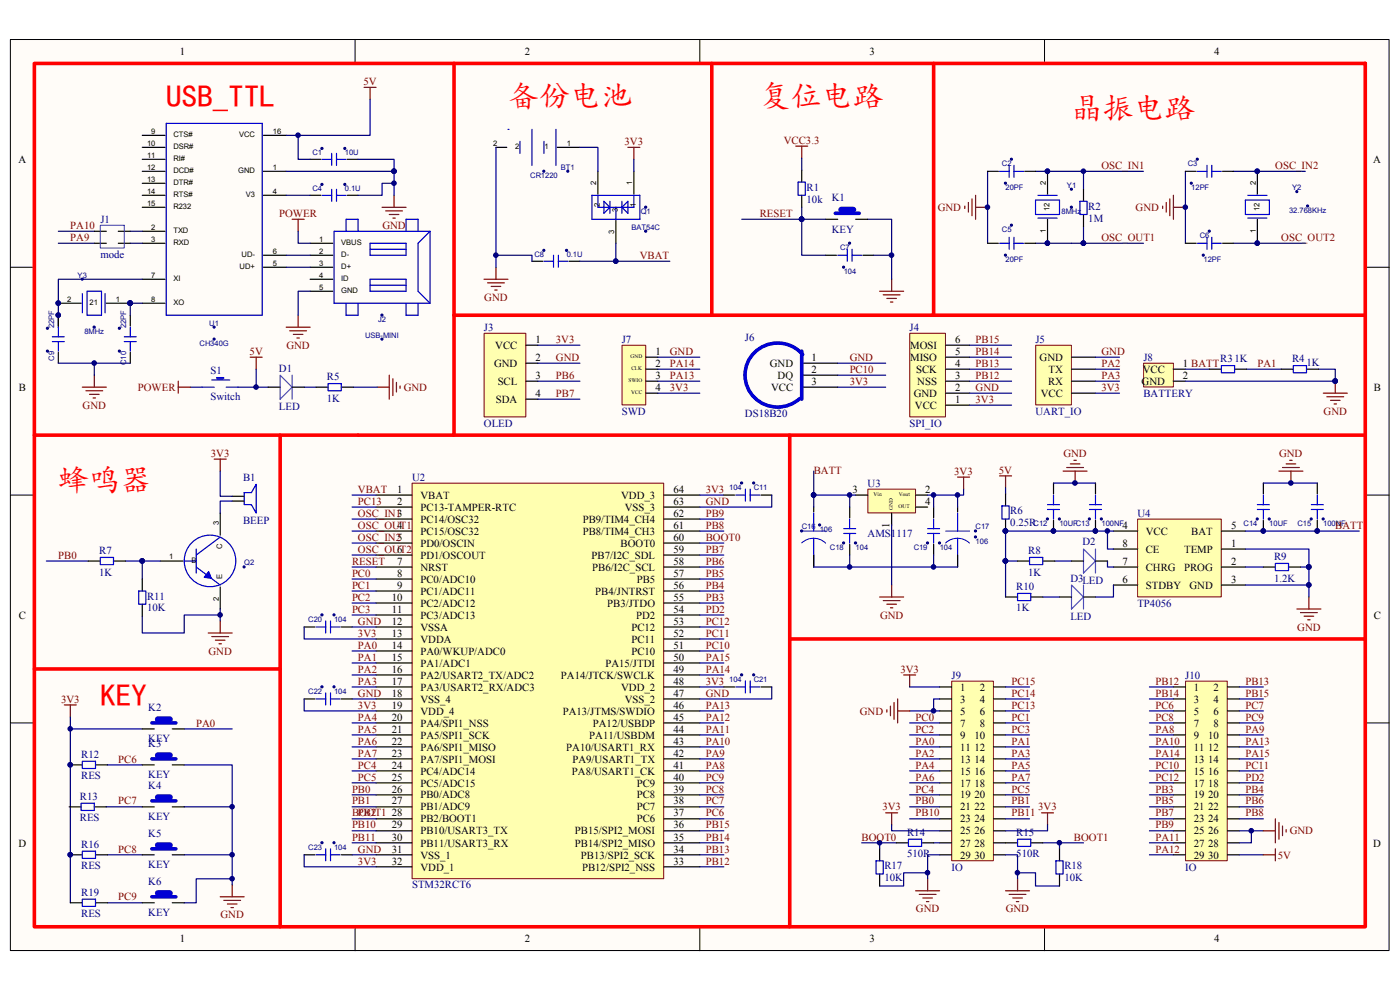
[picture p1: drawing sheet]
<svg xmlns="http://www.w3.org/2000/svg" width="297mm" height="210mm" viewBox="0 0 297 210" stroke-linecap="round" stroke-linejoin="round" font-family="sans-serif">
<defs><g id="words">
<g font-size="6.6" fill="#f00">
<text x="35.3" y="22.7">USB_TTL</text>
<text x="107.8" y="22.7">备份电池</text>
<text x="161.2" y="22.7">复位电路</text>
<text x="227.3" y="25.2">晶振电路</text>
<text x="12.4" y="104.1">蜂鸣器</text>
<text x="21.3" y="149.9">KEY</text>
</g>
<g font-size="2.3">
<text x="38.2" y="11.7">1</text>
<text x="111.3" y="11.7">2</text>
<text x="184.4" y="11.7">3</text>
<text x="257.6" y="11.7">4</text>
<text x="3.9" y="34.6">A</text>
<text x="291.3" y="34.6">A</text>
<text x="104.8" y="77.8">GND</text>
<text x="105.1" y="74">VCC</text>
<text x="113.6" y="76.5">2</text>
<text x="113.6" y="72.7">1</text>
<text x="139.1" y="75.3">1</text>
<text x="139.1" y="77.8">2</text>
<text x="163.3" y="77.8">GND</text>
<text x="172.1" y="76.5">1</text>
<text x="193.1" y="76.5">MISO</text>
<text x="193.1" y="74">MOSI</text>
<text x="202.6" y="77.8">4</text>
<text x="202.6" y="75.3">5</text>
<text x="202.6" y="72.7">6</text>
<text x="220.6" y="76.5">GND</text>
<text x="250.9" y="77.8">1 BATT</text>
<text x="4" y="82.9">B</text>
<text x="105.6" y="81.6">SCL</text>
<text x="113.6" y="80.3">3</text>
<text x="139.1" y="80.3">3</text>
<text x="139.1" y="82.9">4</text>
<text x="163.6" y="82.9">VCC</text>
<text x="165" y="80.3">DQ</text>
<text x="172.1" y="79.1">2</text>
<text x="172.1" y="81.6">3</text>
<text x="194.3" y="79.1">SCK</text>
<text x="194.6" y="81.6">NSS</text>
<text x="202.6" y="82.9">2</text>
<text x="202.6" y="80.3">3</text>
<text x="222.3" y="81.6">RX</text>
<text x="222.5" y="79.1">TX</text>
<text x="242.2" y="81.6">GND</text>
<text x="242.4" y="79.1">VCC</text>
<text x="250.9" y="80.3">2</text>
<text x="291.4" y="82.9">B</text>
<text x="105.2" y="85.4">SDA</text>
<text x="113.6" y="84.2">4</text>
<text x="193.8" y="84.2">GND</text>
<text x="194.1" y="86.7">VCC</text>
<text x="202.6" y="85.4">1</text>
<text x="220.8" y="84.2">VCC</text>
<text x="84.2" y="104.5">1</text>
<text x="84.2" y="107.1">2</text>
<text x="89.2" y="105.8">VBAT</text>
<text x="131.8" y="105.8">VDD_3</text>
<text x="142.9" y="107.1">63</text>
<text x="142.9" y="104.5">64</text>
<text x="180.9" y="104.5">3</text>
<text x="196.3" y="104.5">2</text>
<text x="196.3" y="107.1">4</text>
<text x="84.2" y="112.1">4</text>
<text x="89.2" y="108.3">PC13-TAMPER-RTC</text>
<text x="89.2" y="110.9">PC14/OSC32</text>
<text x="89.2" y="113.4">PC15/OSC32</text>
<text x="123.6" y="113.4">PB8/TIM4_CH3</text>
<text x="123.6" y="110.9">PB9/TIM4_CH4</text>
<text x="132.5" y="108.3">VSS_3</text>
<text x="142.9" y="112.1">61</text>
<text x="142.9" y="109.6">62</text>
<text x="188.7" y="112" transform="rotate(-90 188.7 112)">1</text>
<text x="238.1" y="112.1">4</text>
<text x="243.1" y="113.4">VCC</text>
<text x="252.7" y="113.4">BAT</text>
<text x="261.1" y="112.1">5</text>
<text x="84.2" y="117.2">6</text>
<text x="84.2" y="119.8">7</text>
<text x="89.2" y="116">PD0/OSCIN</text>
<text x="89.2" y="118.5">PD1/OSCOUT</text>
<text x="125.5" y="118.5">PB7/I2C_SDL</text>
<text x="131.7" y="116">BOOT0</text>
<text x="142.9" y="119.8">58</text>
<text x="142.9" y="117.2">59</text>
<text x="142.9" y="114.7">60</text>
<text x="238.1" y="119.8">7</text>
<text x="238.1" y="116">8</text>
<text x="243.1" y="117.2">CE</text>
<text x="251.2" y="117.2">TEMP</text>
<text x="261.1" y="116">1</text>
<text x="261.1" y="119.8">2</text>
<text x="84.2" y="122.3">8</text>
<text x="84.2" y="124.9">9</text>
<text x="89.2" y="121.1">NRST</text>
<text x="89.2" y="123.6">PC0/ADC10</text>
<text x="125.6" y="121.1">PB6/I2C_SCL</text>
<text x="135.1" y="123.6">PB5</text>
<text x="142.9" y="124.9">56</text>
<text x="142.9" y="122.3">57</text>
<text x="238.1" y="123.6">6</text>
<text x="243.1" y="124.9">STDBY</text>
<text x="243.1" y="121.1">CHRG</text>
<text x="251.2" y="121.1">PROG</text>
<text x="252.3" y="124.9">GND</text>
<text x="261.1" y="123.6">3</text>
<text x="4" y="131.2">C</text>
<text x="83.1" y="127.4">10</text>
<text x="83.1" y="130">11</text>
<text x="89.2" y="126.2">PC1/ADC11</text>
<text x="89.2" y="128.7">PC2/ADC12</text>
<text x="89.2" y="131.2">PC3/ADC13</text>
<text x="126.3" y="126.2">PB4/JNTRST</text>
<text x="128.8" y="128.7">PB3/JTDO</text>
<text x="135" y="131.2">PD2</text>
<text x="142.9" y="130">54</text>
<text x="142.9" y="127.4">55</text>
<text x="291.4" y="131.2">C</text>
<text x="83.1" y="132.5">12</text>
<text x="83.1" y="135">13</text>
<text x="83.1" y="137.6">14</text>
<text x="89.2" y="133.8">VSSA</text>
<text x="89.2" y="136.3">VDDA</text>
<text x="133.9" y="136.3">PC11</text>
<text x="133.9" y="133.8">PC12</text>
<text x="142.9" y="137.6">51</text>
<text x="142.9" y="135">52</text>
<text x="142.9" y="132.5">53</text>
<text x="83.1" y="140.1">15</text>
<text x="83.1" y="142.7">16</text>
<text x="89.2" y="138.9">PA0/WKUP/ADC0</text>
<text x="89.2" y="141.4">PA1/ADC1</text>
<text x="89.2" y="143.9">PA2/USART2_TX/ADC2</text>
<text x="119" y="143.9">PA14/JTCK/SWCLK</text>
<text x="128.4" y="141.4">PA15/JTDI</text>
<text x="133.9" y="138.9">PC10</text>
<text x="142.9" y="142.7">49</text>
<text x="142.9" y="140.1">50</text>
<text x="83.1" y="145.2">17</text>
<text x="83.1" y="147.7">18</text>
<text x="89.2" y="146.5">PA3/USART2_RX/ADC3</text>
<text x="89.2" y="149.1">VSS_4</text>
<text x="131.8" y="146.5">VDD_2</text>
<text x="132.5" y="149.1">VSS_2</text>
<text x="142.9" y="147.7">47</text>
<text x="142.9" y="145.2">48</text>
<text x="203.7" y="146.5">1</text>
<text x="203.7" y="149.1">3</text>
<text x="207.9" y="146.5">2</text>
<text x="207.9" y="149.1">4</text>
<text x="253.2" y="146.5">1</text>
<text x="253.2" y="149.1">3</text>
<text x="257.5" y="146.5">2</text>
<text x="257.5" y="149.1">4</text>
<text x="83.1" y="150.3">19</text>
<text x="83.1" y="152.9">20</text>
<text x="83.1" y="155.4">21</text>
<text x="89.2" y="151.6">VDD_4</text>
<text x="89.2" y="154.1">PA4/SPI1_NSS</text>
<text x="119.4" y="151.6">PA13/JTMS/SWDIO</text>
<text x="125.8" y="154.1">PA12/USBDP</text>
<text x="142.9" y="155.4">44</text>
<text x="142.9" y="152.9">45</text>
<text x="142.9" y="150.3">46</text>
<text x="203.7" y="151.6">5</text>
<text x="203.7" y="154.1">7</text>
<text x="207.9" y="151.6">6</text>
<text x="207.9" y="154.1">8</text>
<text x="253.2" y="151.6">5</text>
<text x="253.2" y="154.1">7</text>
<text x="257.5" y="151.6">6</text>
<text x="257.5" y="154.1">8</text>
<text x="83.1" y="157.9">22</text>
<text x="83.1" y="160.5">23</text>
<text x="89.2" y="156.7">PA5/SPI1_SCK</text>
<text x="89.2" y="159.2">PA6/SPI1_MISO</text>
<text x="89.2" y="161.8">PA7/SPI1_MOSI</text>
<text x="120.1" y="159.2">PA10/USART1_RX</text>
<text x="121.5" y="161.8">PA9/USART1_TX</text>
<text x="125" y="156.7">PA11/USBDM</text>
<text x="142.9" y="160.5">42</text>
<text x="142.9" y="157.9">43</text>
<text x="203.7" y="156.7">9</text>
<text x="203.7" y="159.2">11</text>
<text x="203.7" y="161.8">13</text>
<text x="206.7" y="156.7">10</text>
<text x="206.7" y="159.2">12</text>
<text x="206.7" y="161.8">14</text>
<text x="253.2" y="156.7">9</text>
<text x="253.2" y="159.2">11</text>
<text x="253.2" y="161.8">13</text>
<text x="256.3" y="156.7">10</text>
<text x="256.3" y="159.2">12</text>
<text x="256.3" y="161.8">14</text>
<text x="83.1" y="163">24</text>
<text x="83.1" y="165.6">25</text>
<text x="89.2" y="164.3">PC4/ADC14</text>
<text x="89.2" y="166.8">PC5/ADC15</text>
<text x="121.3" y="164.3">PA8/USART1_CK</text>
<text x="135.1" y="166.8">PC9</text>
<text x="142.9" y="165.6">40</text>
<text x="142.9" y="163">41</text>
<text x="203.7" y="164.3">15</text>
<text x="203.7" y="166.8">17</text>
<text x="206.7" y="164.3">16</text>
<text x="206.7" y="166.8">18</text>
<text x="253.2" y="164.3">15</text>
<text x="253.2" y="166.8">17</text>
<text x="256.3" y="164.3">16</text>
<text x="256.3" y="166.8">18</text>
<text x="83.1" y="168.1">26</text>
<text x="83.1" y="170.6">27</text>
<text x="83.1" y="173.2">28</text>
<text x="89.2" y="169.4">PB0/ADC8</text>
<text x="89.2" y="171.9">PB1/ADC9</text>
<text x="135.1" y="171.9">PC7</text>
<text x="135.1" y="169.4">PC8</text>
<text x="142.9" y="173.2">37</text>
<text x="142.9" y="170.6">38</text>
<text x="142.9" y="168.1">39</text>
<text x="203.7" y="169.4">19</text>
<text x="203.7" y="171.9">21</text>
<text x="206.7" y="169.4">20</text>
<text x="206.7" y="171.9">22</text>
<text x="253.2" y="169.4">19</text>
<text x="253.2" y="171.9">21</text>
<text x="256.3" y="169.4">20</text>
<text x="256.3" y="171.9">22</text>
<text x="3.9" y="179.6">D</text>
<text x="83.1" y="175.7">29</text>
<text x="83.1" y="178.3">30</text>
<text x="89.2" y="174.5">PB2/BOOT1</text>
<text x="89.2" y="177">PB10/USART3_TX</text>
<text x="89.2" y="179.6">PB11/USART3_RX</text>
<text x="122" y="179.6">PB14/SPI2_MISO</text>
<text x="122" y="177">PB15/SPI2_MOSI</text>
<text x="135.1" y="174.5">PC6</text>
<text x="142.9" y="178.3">35</text>
<text x="142.9" y="175.7">36</text>
<text x="203.7" y="174.5">23</text>
<text x="203.7" y="177">25</text>
<text x="203.7" y="179.6">27</text>
<text x="206.7" y="174.5">24</text>
<text x="206.7" y="177">26</text>
<text x="206.7" y="179.6">28</text>
<text x="253.2" y="174.5">23</text>
<text x="253.2" y="177">25</text>
<text x="253.2" y="179.6">27</text>
<text x="256.3" y="174.5">24</text>
<text x="256.3" y="177">26</text>
<text x="256.3" y="179.6">28</text>
<text x="291.3" y="179.6">D</text>
<text x="83.1" y="180.8">31</text>
<text x="83.1" y="183.4">32</text>
<text x="89.2" y="182.1">VSS_1</text>
<text x="89.2" y="184.7">VDD_1</text>
<text x="123.2" y="182.1">PB13/SPI2_SCK</text>
<text x="123.5" y="184.7">PB12/SPI2_NSS</text>
<text x="142.9" y="183.4">33</text>
<text x="142.9" y="180.8">34</text>
<text x="203.7" y="182.1">29</text>
<text x="206.7" y="182.1">30</text>
<text x="253.2" y="182.1">29</text>
<text x="256.3" y="182.1">30</text>
<text x="38.2" y="199.9">1</text>
<text x="111.3" y="199.9">2</text>
<text x="184.4" y="199.9">3</text>
<text x="257.6" y="199.9">4</text>
</g>
<g font-size="2.3" fill="#800000">
<text x="77.1" y="18">5V</text>
<text x="132.5" y="30.8">3V3</text>
<text x="166.3" y="30.5">VCC3.3</text>
<text x="233.7" y="35.9">OSC_IN1</text>
<text x="270.5" y="35.9">OSC_IN2</text>
<text x="59.2" y="46">POWER</text>
<text x="161.2" y="46">RESET</text>
<text x="198.9" y="44.7">GND</text>
<text x="240.9" y="44.7">GND</text>
<text x="14.9" y="48.6">PA10</text>
<text x="14.9" y="51.1">PA9</text>
<text x="81.1" y="48.6">GND</text>
<text x="233.7" y="51.1">OSC_OUT1</text>
<text x="271.8" y="51.1">OSC_OUT2</text>
<text x="135.7" y="54.9">VBAT</text>
<text x="102.7" y="63.8">GND</text>
<text x="53" y="75.3">5V</text>
<text x="60.7" y="74">GND</text>
<text x="117.9" y="72.7">3V3</text>
<text x="117.9" y="76.5">GND</text>
<text x="142.1" y="77.8">PA14</text>
<text x="142.1" y="75.3">GND</text>
<text x="180.3" y="76.5">GND</text>
<text x="207" y="77.8">PB13</text>
<text x="207" y="75.3">PB14</text>
<text x="207" y="72.7">PB15</text>
<text x="233.7" y="75.3">GND</text>
<text x="233.7" y="77.8">PA2</text>
<text x="266.7" y="77.8">PA1</text>
<text x="29.3" y="82.9">POWER</text>
<text x="85.6" y="82.9">GND</text>
<text x="117.9" y="80.3">PB6</text>
<text x="142.1" y="80.3">PA13</text>
<text x="142.1" y="82.9">3V3</text>
<text x="180.3" y="81.6">3V3</text>
<text x="180.3" y="79.1">PC10</text>
<text x="207" y="82.9">GND</text>
<text x="207" y="80.3">PB12</text>
<text x="233.7" y="82.9">3V3</text>
<text x="233.7" y="80.3">PA3</text>
<text x="17.5" y="86.7">GND</text>
<text x="117.9" y="84.2">PB7</text>
<text x="207" y="85.4">3V3</text>
<text x="280.8" y="88">GND</text>
<text x="44.7" y="96.9">3V3</text>
<text x="172.6" y="100.5">BATT</text>
<text x="202.4" y="100.7">3V3</text>
<text x="211.9" y="100.5">5V</text>
<text x="225.6" y="96.9">GND</text>
<text x="271.4" y="96.9">GND</text>
<text x="75.9" y="104.5">VBAT</text>
<text x="75.9" y="107.1">PC13</text>
<text x="149.7" y="107.1">GND</text>
<text x="149.7" y="104.5">3V3</text>
<text x="75.9" y="109.6">OSC_IN13</text>
<text x="75.9" y="112.1">OSC_OUT1</text>
<text x="149.7" y="112.1">PB8</text>
<text x="149.7" y="109.6">PB9</text>
<text x="283.2" y="112.1">BATT</text>
<text x="12.4" y="118.5">PB0</text>
<text x="74.7" y="119.8">RESET</text>
<text x="75.9" y="114.7">OSC_IN25</text>
<text x="75.9" y="117.2">OSC_OUT2</text>
<text x="149.7" y="114.7">BOOT0</text>
<text x="149.7" y="119.8">PB6</text>
<text x="149.7" y="117.2">PB7</text>
<text x="74.7" y="122.3">PC0</text>
<text x="74.7" y="124.9">PC1</text>
<text x="149.7" y="124.9">PB4</text>
<text x="149.7" y="122.3">PB5</text>
<text x="74.7" y="127.4">PC2</text>
<text x="74.7" y="130">PC3</text>
<text x="149.7" y="127.4">PB3</text>
<text x="149.7" y="130">PD2</text>
<text x="186.7" y="131.2">GND</text>
<text x="75.9" y="137.6">PA0</text>
<text x="75.9" y="135">3V3</text>
<text x="75.9" y="132.5">GND</text>
<text x="149.7" y="137.6">PC10</text>
<text x="149.7" y="135">PC11</text>
<text x="149.7" y="132.5">PC12</text>
<text x="275.2" y="133.8">GND</text>
<text x="44.2" y="138.9">GND</text>
<text x="75.9" y="140.1">PA1</text>
<text x="75.9" y="142.7">PA2</text>
<text x="149.7" y="142.7">PA14</text>
<text x="149.7" y="140.1">PA15</text>
<text x="191" y="142.7">3V3</text>
<text x="13" y="149.1">3V3</text>
<text x="75.9" y="145.2">PA3</text>
<text x="75.9" y="147.7">GND</text>
<text x="149.7" y="145.2">3V3</text>
<text x="149.7" y="147.7">GND</text>
<text x="214.6" y="147.7">PC14</text>
<text x="214.6" y="145.2">PC15</text>
<text x="245.1" y="145.2">PB12</text>
<text x="245.1" y="147.7">PB14</text>
<text x="264.2" y="145.2">PB13</text>
<text x="264.2" y="147.7">PB15</text>
<text x="41.6" y="154.1">PA0</text>
<text x="75.9" y="152.9">PA4</text>
<text x="75.9" y="155.4">PA5</text>
<text x="75.9" y="150.3">3V3</text>
<text x="149.7" y="155.4">PA11</text>
<text x="149.7" y="152.9">PA12</text>
<text x="149.7" y="150.3">PA13</text>
<text x="182.4" y="151.6">GND</text>
<text x="194.2" y="152.9">PC0</text>
<text x="194.2" y="155.4">PC2</text>
<text x="214.6" y="152.9">PC1</text>
<text x="214.6" y="155.4">PC3</text>
<text x="214.6" y="150.3">PC13</text>
<text x="245.1" y="150.3">PC6</text>
<text x="245.1" y="152.9">PC8</text>
<text x="245.1" y="155.4">PA8</text>
<text x="264.2" y="150.3">PC7</text>
<text x="264.2" y="152.9">PC9</text>
<text x="264.2" y="155.4">PA9</text>
<text x="25.1" y="161.8">PC6</text>
<text x="75.9" y="157.9">PA6</text>
<text x="75.9" y="160.5">PA7</text>
<text x="149.7" y="160.5">PA9</text>
<text x="149.7" y="157.9">PA10</text>
<text x="194.2" y="157.9">PA0</text>
<text x="194.2" y="160.5">PA2</text>
<text x="214.6" y="157.9">PA1</text>
<text x="214.6" y="160.5">PA3</text>
<text x="245.1" y="157.9">PA10</text>
<text x="245.1" y="160.5">PA14</text>
<text x="264.2" y="157.9">PA13</text>
<text x="264.2" y="160.5">PA15</text>
<text x="75.9" y="163">PC4</text>
<text x="75.9" y="165.6">PC5</text>
<text x="149.7" y="163">PA8</text>
<text x="149.7" y="165.6">PC9</text>
<text x="194.2" y="163">PA4</text>
<text x="194.2" y="165.6">PA6</text>
<text x="214.6" y="163">PA5</text>
<text x="214.6" y="165.6">PA7</text>
<text x="245.1" y="163">PC10</text>
<text x="245.1" y="165.6">PC12</text>
<text x="264.2" y="163">PC11</text>
<text x="264.2" y="165.6">PD2</text>
<text x="25.1" y="170.6">PC7</text>
<text x="74.7" y="173.2">BOOT1</text>
<text x="74.7" y="168.1">PB0</text>
<text x="74.7" y="170.6">PB1</text>
<text x="75.9" y="173.2">PB2</text>
<text x="149.7" y="173.2">PC6</text>
<text x="149.7" y="170.6">PC7</text>
<text x="149.7" y="168.1">PC8</text>
<text x="187.2" y="171.9">3V3</text>
<text x="194.2" y="168.1">PC4</text>
<text x="194.2" y="170.6">PB0</text>
<text x="194.2" y="173.2">PB10</text>
<text x="214.6" y="168.1">PC5</text>
<text x="214.6" y="170.6">PB1</text>
<text x="214.6" y="173.2">PB11</text>
<text x="220.3" y="171.9">3V3</text>
<text x="245.1" y="168.1">PB3</text>
<text x="245.1" y="170.6">PB5</text>
<text x="245.1" y="173.2">PB7</text>
<text x="264.2" y="168.1">PB4</text>
<text x="264.2" y="170.6">PB6</text>
<text x="264.2" y="173.2">PB8</text>
<text x="74.7" y="175.7">PB10</text>
<text x="74.7" y="178.3">PB11</text>
<text x="149.7" y="178.3">PB14</text>
<text x="149.7" y="175.7">PB15</text>
<text x="182.8" y="178.3">BOOT0</text>
<text x="227.8" y="178.3">BOOT1</text>
<text x="245.1" y="175.7">PB9</text>
<text x="245.1" y="178.3">PA11</text>
<text x="273.6" y="177">GND</text>
<text x="25.1" y="180.8">PC8</text>
<text x="75.9" y="180.8">GND</text>
<text x="75.9" y="183.4">3V3</text>
<text x="149.7" y="183.4">PB12</text>
<text x="149.7" y="180.8">PB13</text>
<text x="245.1" y="180.8">PA12</text>
<text x="271.1" y="182.1">5V</text>
<text x="25.1" y="191">PC9</text>
<text x="46.8" y="194.8">GND</text>
<text x="194.3" y="193.5">GND</text>
<text x="213.4" y="193.5">GND</text>
</g>
<g font-size="2.3" fill="#000080">
<text x="171.1" y="40.4">R1</text>
<text x="21.3" y="47.3">J1</text>
<text x="171.1" y="43">10k</text>
<text x="176.4" y="42.7">K1</text>
<text x="230.9" y="44.5">R2</text>
<text x="230.9" y="47">1M</text>
<text x="176.4" y="49.3">KEY</text>
<text x="21.3" y="54.7">mode</text>
<text x="102.7" y="70.2">J3</text>
<text x="193" y="70.2">J4</text>
<text x="131.9" y="72.7">J7</text>
<text x="158" y="72.3">J6</text>
<text x="219.7" y="72.7">J5</text>
<text x="242.6" y="76.5">J8</text>
<text x="258.9" y="76.8">R31K</text>
<text x="274.1" y="76.8">R4</text>
<text x="277.2" y="77.6">1K</text>
<text x="44.7" y="79.3">S1</text>
<text x="59.2" y="78.8">D1</text>
<text x="69.3" y="80.6">R5</text>
<text x="44.7" y="84.9">Switch</text>
<text x="59.2" y="87">LED</text>
<text x="69.3" y="85.2">1K</text>
<text x="131.9" y="88">SWD</text>
<text x="158" y="88.4">DS18B20</text>
<text x="219.7" y="88">UART_IO</text>
<text x="242.6" y="84.2">BATTERY</text>
<text x="102.7" y="90.6">OLED</text>
<text x="193" y="90.6">SPI_IO</text>
<text x="51.6" y="102">B1</text>
<text x="87.4" y="102">U2</text>
<text x="184.1" y="103.3">U3</text>
<text x="51.6" y="111.1">BEEP</text>
<text x="184.1" y="113.9">AMS1117</text>
<text x="214.3" y="109.1">R6</text>
<text x="214.3" y="111.6">0.25R</text>
<text x="241.3" y="109.6">U4</text>
<text x="21" y="117.5">R7</text>
<text x="218.1" y="117.5">R8</text>
<text x="229.6" y="115.7">D2</text>
<text x="270.3" y="118.8">R9</text>
<text x="21" y="122.1">1K</text>
<text x="215.6" y="125.1">R10</text>
<text x="218.1" y="122.1">1K</text>
<text x="227.1" y="123.4">D3LED</text>
<text x="270.3" y="123.4">1.2K</text>
<text x="31.2" y="127.2">R11</text>
<text x="31.2" y="129.7">10K</text>
<text x="215.6" y="129.7">1K</text>
<text x="227.1" y="131.5">LED</text>
<text x="241.3" y="128.7">TP4056</text>
<text x="201.9" y="143.9">J9</text>
<text x="251.5" y="143.9">J10</text>
<text x="31.5" y="150.8">K2</text>
<text x="17.2" y="160.7">R12</text>
<text x="31.5" y="157.4">KEY</text>
<text x="31.5" y="158.5">K3</text>
<text x="17.2" y="165.3">RES</text>
<text x="31.5" y="165.1">KEY</text>
<text x="31.5" y="167.3">K4</text>
<text x="16.9" y="169.6">R13</text>
<text x="31.5" y="173.9">KEY</text>
<text x="16.9" y="174.2">RES</text>
<text x="17.2" y="179.8">R16</text>
<text x="31.5" y="177.5">K5</text>
<text x="192.4" y="177.3">R14</text>
<text x="215.6" y="177.3">R15</text>
<text x="17.2" y="184.4">RES</text>
<text x="31.5" y="184.1">KEY</text>
<text x="187.6" y="184.4">R17</text>
<text x="192.4" y="181.9">510R</text>
<text x="201.9" y="184.7">IO</text>
<text x="215.6" y="181.9">510R</text>
<text x="225.8" y="184.4">R18</text>
<text x="251.5" y="184.7">IO</text>
<text x="17.2" y="190">R19</text>
<text x="31.5" y="187.7">K6</text>
<text x="87.4" y="188.5">STM32RCT6</text>
<text x="187.6" y="186.9">10K</text>
<text x="225.8" y="186.9">10K</text>
<text x="17.2" y="194.6">RES</text>
<text x="31.5" y="194.3">KEY</text>
</g>
<g font-size="1.6">
<text x="32.1" y="28.4">9</text>
<text x="36.8" y="29.1">CTS#</text>
<text x="50.7" y="29.1">VCC</text>
<text x="57.9" y="28.4">16</text>
<text x="31.2" y="30.9">10</text>
<text x="31.2" y="33.4">11</text>
<text x="36.8" y="31.7">DSR#</text>
<text x="36.8" y="34.2">RI#</text>
<text x="104.6" y="30.9">2</text>
<text x="109.3" y="31.7">2</text>
<text x="115.5" y="31.7">1</text>
<text x="120.2" y="30.9">1</text>
<text x="31.2" y="36">12</text>
<text x="31.2" y="38.6">13</text>
<text x="31.2" y="41.1">14</text>
<text x="36.8" y="36.8">DCD#</text>
<text x="36.8" y="39.3">DTR#</text>
<text x="36.8" y="41.9">RTS#</text>
<text x="50.5" y="36.8">GND</text>
<text x="52.2" y="41.9">V3</text>
<text x="57.9" y="36">1</text>
<text x="57.9" y="41.1">4</text>
<text x="126.5" y="39.2" transform="rotate(-90 126.5 39.2)">2</text>
<text x="134.1" y="39.2" transform="rotate(-90 134.1 39.2)">1</text>
<text x="221.9" y="39.2" transform="rotate(-90 221.9 39.2)">2</text>
<text x="266.4" y="39.2" transform="rotate(-90 266.4 39.2)">2</text>
<text x="31.2" y="43.6">15</text>
<text x="36.8" y="44.4">R232</text>
<text x="127.3" y="43.9" transform="rotate(-90 127.3 43.9)">2</text>
<text x="131.1" y="45" transform="rotate(-90 131.1 45)">3</text>
<text x="134.9" y="43.9" transform="rotate(-90 134.9 43.9)">1</text>
<text x="222.6" y="44.7" transform="rotate(-90 222.6 44.7)">12</text>
<text x="267.2" y="44.7" transform="rotate(-90 267.2 44.7)">12</text>
<text x="32.1" y="48.7">2</text>
<text x="32.1" y="51.3">3</text>
<text x="36.8" y="49.5">TXD</text>
<text x="36.8" y="52">RXD</text>
<text x="57.9" y="53.8">6</text>
<text x="67.7" y="51.3">1</text>
<text x="67.7" y="53.8">2</text>
<text x="72.4" y="52">VBUS</text>
<text x="130.3" y="49.7" transform="rotate(-90 130.3 49.7)">3</text>
<text x="221.9" y="49.4" transform="rotate(-90 221.9 49.4)">1</text>
<text x="266.4" y="49.4" transform="rotate(-90 266.4 49.4)">1</text>
<text x="32.1" y="58.9">7</text>
<text x="36.8" y="59.6">XI</text>
<text x="50.8" y="57.1">UD+</text>
<text x="51.3" y="54.6">UD-</text>
<text x="57.9" y="56.3">5</text>
<text x="67.7" y="56.3">3</text>
<text x="67.7" y="58.9">4</text>
<text x="72.4" y="54.6">D-</text>
<text x="72.4" y="57.1">D+</text>
<text x="72.4" y="59.6">ID</text>
<text x="14.3" y="64">2</text>
<text x="19" y="64.7">21</text>
<text x="24.6" y="64">1</text>
<text x="32.1" y="64">8</text>
<text x="36.8" y="64.7">XO</text>
<text x="67.7" y="61.4">5</text>
<text x="72.4" y="62.2">GND</text>
<text x="46.4" y="111.5" transform="rotate(-90 46.4 111.5)">3</text>
<text x="35.9" y="118.7">1</text>
<text x="40.6" y="119.4">B</text>
<text x="47.2" y="116.5" transform="rotate(-90 47.2 116.5)">C</text>
<text x="47.2" y="122.7" transform="rotate(-90 47.2 122.7)">E</text>
<text x="46.4" y="127.4" transform="rotate(-90 46.4 127.4)">2</text>
</g>
<g font-size="1.6" fill="#000080">
<text x="66.3" y="32.9">C1</text>
<text x="73.2" y="32.9">10U</text>
<text x="212.6" y="35.2">C2</text>
<text x="252" y="35.2">C3</text>
<text x="66.3" y="40.6">C4</text>
<text x="73.2" y="40.6">0.1U</text>
<text x="112.5" y="37.8">CR1220</text>
<text x="119" y="36">BT1</text>
<text x="213.3" y="40.3">20PF</text>
<text x="226.4" y="39.8">Y1</text>
<text x="252.7" y="40.3">12PF</text>
<text x="274.1" y="40.3">Y2</text>
<text x="135.9" y="45.4">Q1</text>
<text x="225.2" y="45.4">8MHz</text>
<text x="273.5" y="45.2">32.768KHz</text>
<text x="134" y="48.7">BAT54C</text>
<text x="178.2" y="53">C7</text>
<text x="212.6" y="49.2">C5</text>
<text x="254.5" y="50.5">C6</text>
<text x="16.5" y="58.9">Y3</text>
<text x="113.4" y="54.6">C8</text>
<text x="120.2" y="54.6">0.1U</text>
<text x="179" y="58.1">104</text>
<text x="213.3" y="55.6">20PF</text>
<text x="255.3" y="55.6">12PF</text>
<text x="11.5" y="69.7" transform="rotate(-90 11.5 69.7)">22PF</text>
<text x="17.9" y="70.9">8MHz</text>
<text x="26.8" y="69.7" transform="rotate(-90 26.8 69.7)">22PF</text>
<text x="44.4" y="69.1">U1</text>
<text x="77.5" y="71.6">USB-MINI</text>
<text x="80.2" y="68.3">J2</text>
<text x="11.5" y="76.5" transform="rotate(-90 11.5 76.5)">C9</text>
<text x="26.8" y="77.4" transform="rotate(-90 26.8 77.4)">C10</text>
<text x="42.3" y="73.4">CH340G</text>
<text x="154.7" y="103.9">104</text>
<text x="159.9" y="103.9">C11</text>
<text x="170.1" y="112.3">C16</text>
<text x="173.9" y="112.8">106</text>
<text x="207" y="112.3">C17</text>
<text x="219.3" y="111.5">C12</text>
<text x="224.7" y="111.5">10UFC13</text>
<text x="233.7" y="111.5">100NF</text>
<text x="263.8" y="111.5">C14</text>
<text x="269.3" y="111.5">10UF</text>
<text x="275.2" y="111.5">C15</text>
<text x="280.7" y="111.5">100NF</text>
<text x="51.8" y="119.9">Q2</text>
<text x="176.1" y="116.6">C18</text>
<text x="181.5" y="116.6">104</text>
<text x="193.8" y="116.6">C19</text>
<text x="199.3" y="116.6">104</text>
<text x="207" y="115.4">106</text>
<text x="65.4" y="131.9">C20</text>
<text x="70.9" y="131.9">104</text>
<text x="65.4" y="147.2">C22</text>
<text x="70.9" y="147.2">104</text>
<text x="154.7" y="144.6">104</text>
<text x="159.9" y="144.6">C21</text>
<text x="65.4" y="180.2">C23</text>
<text x="70.9" y="180.2">104</text>
</g>
<g font-size="1.1">
<text x="133.8" y="76">GND</text>
<text x="133.3" y="81.1">SWIO</text>
<text x="133.9" y="83.7">VCC</text>
<text x="133.9" y="78.6">CLK</text>
<text x="185.3" y="105.3">Vin</text>
<text x="190.6" y="107.8">OUT</text>
<text x="190.7" y="105.3">Vout</text>
<text x="189.4" y="108.1" transform="rotate(-90 189.4 108.1)">GND</text>
</g>
</g></defs>
<path d="M2.2 8.4h292.5v193.2h-292.5z" fill="#fffcf8"/>
<path d="M2.2 8.4h292.5v193.2h-292.5z" fill="none" stroke="#000" stroke-width=".21"/>
<path d="M7.4 13.5h282.2v183.1h-282.2z" fill="#fffcf8"/>
<g fill="none" stroke="#000" stroke-width=".21">
<path d="M7.3 13.5h282.3v183.1h-282.3zM75.3 8.4v5.1M148.5 8.4v5.1M221.6 8.4v5.1M2.2 56.7h5.1M289.6 56.7h5.1M2.2 105h5.1M289.6 105h5.1M2.2 153.3h5.1M289.6 153.3h5.1M75.3 196.6v5.1M148.5 196.6v5.1"/>
<path d="M221.6 196.6v5.1"/>
</g>
<path d="M87.5 102.5h53.3v83.9h-53.3z" fill="#ffffb0"/>
<path d="M87.4 102.5h53.4v83.9h-53.4z" fill="none" stroke="#800000" stroke-width=".21"/>
<g fill="none" stroke="#000" stroke-width=".25">
<path d="M30.2 36.3h4.8M30.2 28.7h4.8M30.2 31.3h4.8M30.2 33.8h4.8M30.2 38.9h4.8M55.9 36.3h4.8M55.9 28.7h4.8M65.8 33.8h2.3M73.7 33.8h2.3M105.2 31.3h2.3M118.2 31.3h4.8M126.8 36.3v4.9"/>
<path d="M134.5 36.3v4.9M209.5 36.3h2.3M217.4 36.3h2.3M222.2 36.3v4.9M251.5 36.3h2.3M259.4 36.3h2.3M266.7 36.3v4.9M30.2 49.1h4.8M30.2 51.6h4.8M30.2 41.4h4.8M30.2 59.2h4.8M30.2 44h4.8"/>
<path d="M55.9 41.4h4.8M55.9 56.7h4.8M55.9 54.1h4.8M65.8 51.6h4.8M65.8 41.4h2.3M65.8 56.7h4.8M65.8 54.1h4.8M65.8 59.2h4.8M73.7 41.4h2.3M112.9 55.4h2.2M120.7 55.4h2.3M130.7 46.8v4.8"/>
<path d="M175.2 54.1h2.3M183.1 54.1h2.2M209.5 51.6h2.3M217.4 51.6h2.3M222.2 46.5v5.1M251.5 51.6h2.3M259.4 51.6h2.3M266.7 46.5v5.1M12.4 64.3h4.8M12.4 66.9v2.3M12.4 74.7v2.3M22.6 64.3h5"/>
<path d="M27.6 66.9v2.3M27.6 74.7v2.3M30.2 64.3h4.8M65.8 61.8h4.8M34 119h4.8M46.7 108.8v4.7M49.3 105.3h2.5M49.3 106.3h2.5M79.8 105h7.6M79.8 107.6h7.6M79.8 110.1h7.6M79.8 112.7h7.6"/>
<path d="M79.8 115.2h7.6M79.8 117.7h7.6M140.8 105h7.7M140.8 107.6h7.7M140.8 110.1h7.7M140.8 112.7h7.7M140.8 115.2h7.7M140.8 117.7h7.7M46.7 124.5v4.7M79.8 120.3h7.6M79.8 122.8h7.6M79.8 125.4h7.6"/>
<path d="M79.8 127.9h7.6M79.8 130.5h7.6M79.8 133h7.6M79.8 135.5h7.6M79.8 138.1h7.6M140.8 120.3h7.7M140.8 122.8h7.7M140.8 125.4h7.7M140.8 127.9h7.7M140.8 130.5h7.7M140.8 133h7.7M140.8 135.5h7.7"/>
<path d="M140.8 138.1h7.7M79.8 140.6h7.6M79.8 143.2h7.6M79.8 145.7h7.6M79.8 148.3h7.6M79.8 150.8h7.6M79.8 153.3h7.6M79.8 155.9h7.6M79.8 158.4h7.6M140.8 140.6h7.7M140.8 143.2h7.7M140.8 145.7h7.7"/>
<path d="M140.8 148.3h7.7M140.8 150.8h7.7M140.8 153.3h7.7M140.8 155.9h7.7M140.8 158.4h7.7M79.8 161h7.6M79.8 163.5h7.6M79.8 166.1h7.6M79.8 168.6h7.6M79.8 171.2h7.6M79.8 173.7h7.6M79.8 176.2h7.6"/>
<path d="M79.8 178.8h7.6M140.8 161h7.7M140.8 163.5h7.7M140.8 166.1h7.7M140.8 168.6h7.7M140.8 171.2h7.7M140.8 173.7h7.7M140.8 176.2h7.7M140.8 178.8h7.7M79.8 181.3h7.6M79.8 183.9h7.6M140.8 181.3h7.7"/>
<path d="M140.8 183.9h7.7"/>
</g>
<g fill="none" stroke="#00f" stroke-width=".25">
<path d="M35.3 26.2h20.3v40.7h-20.3zM68.3 33.8h2.1M70.4 32.5v2.6M71.4 33.8h2M71.4 32.5v2.6M107.8 27.4h.1M110.3 30v2.5M112.9 27.4v7.7M115.4 30v2.5M117.9 27.4v7.7M212.1 36.3h2M214.1 35.1v2.5"/>
<path d="M215.1 35.1v2.5M215.1 36.3h2M254 36.3h2.1M256.1 35.1v2.5M257.1 36.3h2M257.1 35.1v2.5M68.3 41.4h2.1M70.4 40.2v2.5M71.4 40.2v2.5M71.4 41.4h2M73.4 49.1v-2.6h2.6v2.6M78.5 59.2h7.6v2.6h-7.6z"/>
<path d="M78.5 51.6h7.6v2.5h-7.6zM78.5 52.9h7.6M86.1 49.1v-2.6h2.6v2.6M91.2 49.1h-20.3v15.2h20.3M91.2 49.1v15.2M91.2 49.1l-2.5 2.5v10.2l2.5 2.5M115.4 55.4h2M117.4 54.1v2.6M118.4 55.4h2.1M118.4 54.1v2.6M125.6 41.4h10.1v5.1h-10.1zM126.8 41.4v2.6h7.7v-2.6"/>
<path d="M128.1 42.7l1.3 1.3-1.3 1.2zM129.4 42.7v2.5M130.7 44v2.5M131.9 44l1.3-1.3v2.5zM131.9 42.7v2.5M177.7 54.1h2M179.7 52.9v2.5M180.8 54.1h2M180.8 52.9v2.5M212.1 51.6h2M214.1 50.3v2.6M215.1 51.6h2"/>
<path d="M215.1 50.3v2.6M219.7 42.4h5.1v3.1h-5.1zM220.2 41.4h4.1M220.2 46.3h4.1M254 51.6h2.1M256.1 50.3v2.6M257.1 51.6h2M257.1 50.3v2.6M264.2 42.4h5.1v3.1h-5.1zM264.7 41.4h4.1M264.7 46.3h4.1M11.1 72.5h2.5"/>
<path d="M11.1 71.4h2.5M12.4 69.4v2M12.4 72.5v2M17.5 62.3v4.1M18.5 61.8h3v5.1h-3zM22.3 62.3v4.1M26.4 72.5h2.5M26.4 71.4h2.5M27.6 69.4v2M27.6 72.5v2M73.4 64.3v2.6h2.6v-2.6M78.5 60.5h7.6"/>
<path d="M86.1 64.3v2.6h2.6v-2.6M39.1 119h2.5M41.6 116.5v5.1M46.7 113.9l-5.1 3.8M51.8 104.5h1.5l1-1.8v6.1l-1-1.7h-1.5zM41.6 120.3l5.1 3.8"/>
<circle cx="44.6" cy="119" r="5.5"/>
</g>
<g fill="#000080" stroke="#000080" stroke-width=".21">
<circle cx="45.4" cy="69.4" r=".23"/>
<circle cx="45.4" cy="71.9" r=".23"/>
<circle cx="27.6" cy="64.3" r=".49"/>
<circle cx="12.4" cy="64.3" r=".48"/>
<circle cx="20" cy="69.4" r=".24"/>
<circle cx="17.4" cy="59.2" r=".23"/>
<circle cx="12.4" cy="66.8" r=".48"/>
<circle cx="10.1" cy="69.6" r=".23"/>
<circle cx="10.1" cy="74.5" r=".23"/>
<circle cx="25.3" cy="69.6" r=".23"/>
<circle cx="25.3" cy="74.5" r=".23"/>
<circle cx="20" cy="77" r=".48"/>
<circle cx="81" cy="66.8" r=".23"/>
<circle cx="81" cy="71.9" r=".23"/>
<circle cx="73.1" cy="31.5" r=".23"/>
<circle cx="68.3" cy="31.5" r=".24"/>
<circle cx="73.1" cy="39.1" r=".23"/>
<circle cx="68.3" cy="39.1" r=".24"/>
<circle cx="83.6" cy="38.9" r=".48"/>
<circle cx="63.2" cy="28.7" r=".48"/>
<circle cx="83.6" cy="36.3" r=".48"/>
<circle cx="137" cy="44" r=".24"/>
<circle cx="137" cy="49" r=".24"/>
<circle cx="120.5" cy="36.3" r=".23"/>
<circle cx="115.4" cy="36.3" r=".23"/>
<circle cx="120.2" cy="53.1" r=".24"/>
<circle cx="115.4" cy="53.1" r=".23"/>
<circle cx="105.2" cy="54.1" r=".48"/>
<circle cx="51.8" cy="120.3" r=".23"/>
<circle cx="49.2" cy="186.4" r=".48"/>
<circle cx="49.2" cy="181.3" r=".48"/>
<circle cx="49.2" cy="171.1" r=".48"/>
<circle cx="130.6" cy="55.4" r=".48"/>
<circle cx="170.1" cy="46.5" r=".48"/>
<circle cx="179" cy="56.7" r=".23"/>
<circle cx="180.2" cy="51.6" r=".23"/>
<circle cx="189.1" cy="54.1" r=".49"/>
<circle cx="209.5" cy="43.9" r=".48"/>
<circle cx="251.5" cy="43.9" r=".48"/>
<circle cx="222.2" cy="51.6" r=".48"/>
<circle cx="222.2" cy="36.3" r=".48"/>
<circle cx="227.3" cy="43.9" r=".23"/>
<circle cx="227.3" cy="40.1" r=".23"/>
<circle cx="229.8" cy="51.6" r=".48"/>
<circle cx="213.3" cy="54.1" r=".23"/>
<circle cx="214.6" cy="47.8" r=".23"/>
<circle cx="213.3" cy="38.9" r=".23"/>
<circle cx="214.6" cy="33.8" r=".23"/>
<circle cx="255.3" cy="54.1" r=".23"/>
<circle cx="256.5" cy="49" r=".23"/>
<circle cx="252.7" cy="38.9" r=".23"/>
<circle cx="254" cy="33.8" r=".23"/>
<circle cx="266.7" cy="51.6" r=".48"/>
<circle cx="266.7" cy="36.3" r=".48"/>
<circle cx="277.4" cy="43.7" r=".23"/>
<circle cx="275.1" cy="40.6" r=".23"/>
</g>
<g fill="none" stroke="#000080" stroke-width=".25">
<path d="M60.7 36.3h22.9M63.2 28.7v5.1h2.6M76 33.8h7.6v2.5M78.5 21.1v7.6h-17.8M83.6 38.9h-2.5v2.5h-5.1M83.6 36.3v5.1M105.2 31.3v25.4M123 31.3h3.8v5M134.5 33.8v2.5M170.1 33.5v2.6M209.5 36.3v15.3M219.7 36.3h22.9"/>
<path d="M251.5 36.3v15.3M261.7 36.3h15.2M12.4 49.1h7.6M12.4 51.6h7.6M27.6 49.1h2.6M27.6 51.6h2.6M30.2 59.2h-17.8v10.2M60.7 54.1h5.1M60.7 56.7h5.1M60.7 41.4h5.1M63.2 49.1v2.5h2.6M105.2 54.1h7.7v1.3"/>
<path d="M130.7 51.6v3.8h-7.7M130.7 55.4h11.4M157.4 46.5h17.8M170.1 44v10.1h5.1M184.1 46.5h5.1v12.7M185.3 54.1h3.9M219.7 51.6h22.9M261.7 51.6h15.2M12.4 77h15.2M20 77v2.6M30.2 64.3h-2.6v2.6M65.8 61.8h-2.6v5.1"/>
<path d="M46.7 99.9v5.4h2.6M9.8 119h8.9M49.3 106.3h-2.6v2.5M46.7 129.2v2.5M14.9 152.1v39.4M39.1 154.6h10.2M39.1 162.3h10.2v25.4M39.1 171.2h10.2M39.1 181.3h10.2M49.3 186.4h-7.7v5.1h-2.5"/>
</g>
<g fill="none" stroke="#800000" stroke-width=".25">
<path d="M77.2 18.5h2.6M78.5 18.5v2.6M133.2 31.3h2.5M134.5 31.3v2.5M168.8 31h2.6M170.1 31v2.5M62 46.5h2.5M63.2 46.5v2.6M81.1 44h5M81.8 44.7h3.6M82.6 45.5h2M83.3 46.3h.6"/>
<path d="M83.6 41.4v2.6M102.7 59.2h5.1M103.4 60h3.6M105.2 56.7v2.5M189.2 59.2v2.6M204.7 43.7v.5M205.4 43v2M206.2 42.2v3.6M207 44h2.5M207 41.4v5.1M246.6 43.7v.5M247.4 43v2"/>
<path d="M248.2 42.2v3.6M248.9 44h2.6M248.9 41.4v5.1M20 79.6v2.5M60.7 69.4h5.1M61.5 70.2h3.5M62.2 70.9h2.1M63 71.7h.5M63.2 66.9v2.5M104.2 60.8h2M105 61.5h.5M186.6 61.8h5.1"/>
<path d="M187.4 62.5h3.5M188.1 63.3h2.1M188.9 64.1h.5M17.5 82.1h5.1M18.2 82.9h3.6M19 83.7h2M19.8 84.4h.5M45.4 97.4h2.6M46.7 97.4v2.5M44.2 134.3h5.1M44.9 135h3.6M45.7 135.8h2"/>
<path d="M46.5 136.6h.5M46.7 131.7v2.6M13.6 149.5h2.6M14.9 149.5v2.6M46.7 190.2h5.1M47.5 191h3.5M48.2 191.8h2.1M49 192.5h.5M49.3 187.7v2.5"/>
</g>
<path d="M44.3 121.2l.5 1.5-1.5-.2z" fill="#00f" stroke="#00f" stroke-width=".25"/>
<path d="M96.3 13.5v53.4M151 13.5v53.4h-54.7M198.1 13.5v53.4h-47.1M96.3 66.9v25.4h-89M198.1 66.9h91.5M59.4 92.3v49.6h-52.1M59.4 141.9v54.7" fill="none" stroke="#f00" stroke-width=".76"/>
<path d="M132 73.3h5v12.6h-5z" fill="#ffffb0"/>
<path d="M132 73.2h5v12.7h-5z" fill="none" stroke="#800000" stroke-width=".21"/>
<path d="M137 75.8h2.6M137 78.3h2.6M137 80.9h2.6M137 83.4h2.6" fill="none" stroke="#000" stroke-width=".25"/>
<path d="M102.7 70.7h8.8v17.7h-8.8z" fill="#ffffb0"/>
<path d="M102.7 70.7h8.8v17.7h-8.8z" fill="none" stroke="#800000" stroke-width=".21"/>
<path d="M111.6 77h2.5M111.6 73.2h2.5M111.6 80.9h2.5M111.6 84.7h2.5" fill="none" stroke="#000" stroke-width=".25"/>
<path d="M193 70.7h7.6v17.7h-7.6z" fill="#ffffb0"/>
<path d="M193 70.7h7.6v17.7h-7.6z" fill="none" stroke="#800000" stroke-width=".21"/>
<path d="M170.1 77h7.6M170.1 79.6h7.6M200.6 78.3h5.1M200.6 75.8h5.1M200.6 73.2h5.1M170.1 82.1h7.6M200.6 85.9h5.1M200.6 83.4h5.1M200.6 80.9h5.1" fill="none" stroke="#000" stroke-width=".25"/>
<path d="M170.3 75.2a6.8 6.8 0 0 0-11.7 1.7 6.8 6.8 0 0 0 7.1 9.4l2.1-.6 1.9-1.2" fill="none" stroke="#00f" stroke-width=".76"/>
<path d="M170.1 74.5v10.2" fill="none" stroke="#0000b4" stroke-width=".76"/>
<path d="M96.3 92.3h193.3" fill="none" stroke="#f00" stroke-width=".76"/>
<path d="M241.4 110.2h17.7v16.4h-17.7z" fill="#ffffb0"/>
<path d="M241.3 110.1h17.8v16.5h-17.8z" fill="none" stroke="#800000" stroke-width=".21"/>
<g fill="none" stroke="#000" stroke-width=".25">
<path d="M223.5 102.5v2.3M223.5 110.4v2.3M232.4 102.5v2.3M232.4 110.4v2.3M236.2 116.5h5.1M236.2 112.7h5.1M259.1 116.5h5.1M259.1 112.7h5.1M268 102.5v2.3M268 110.4v2.3M279.5 102.5v2.3M279.5 110.4v2.3"/>
<path d="M236.2 120.3h5.1M236.2 124.1h5.1M259.1 120.3h5.1M259.1 124.1h5.1"/>
</g>
<g fill="none" stroke="#000080" stroke-width=".25">
<path d="M114.1 73.2h8.9M114.1 77h8.9M139.6 75.8h8.9M139.6 78.3h8.9M177.7 77h10.2M177.7 79.6h10.2M205.7 73.2h8.9M205.7 75.8h8.9M205.7 78.3h8.9M114.1 80.9h8.9M114.1 84.7h8.9M139.6 80.9h8.9"/>
<path d="M139.6 83.4h8.9M177.7 82.1h10.2M205.7 80.9h8.9M205.7 83.4h8.9M205.7 85.9h8.9M213.3 103.5v1.3M213.3 119v7.6M223.5 102.5h8.9M234.9 112.7v3.8h1.3M234.9 119v1.3h1.3M264.2 112.7h24.2M268 102.5h11.5"/>
<path d="M236.2 124.1v2.5h-3.8M264.2 120.3h3.8"/>
</g>
<path d="M225.5 99.9h5.1M226.3 99.2h3.6M227.1 98.4h2M227.8 97.6h.5M228.1 99.9v2.6M271.3 99.9h5.1M272.1 99.2h3.5M272.8 98.4h2.1M273.6 97.6h.5M273.9 99.9v2.6M212.1 100.9h2.5M213.3 100.9v2.6" fill="none" stroke="#800000" stroke-width=".25"/>
<g fill="#000080" stroke="#000080" stroke-width=".21">
<circle cx="273.8" cy="102.5" r=".48"/>
<circle cx="279.4" cy="112.6" r=".48"/>
<circle cx="280.7" cy="110.1" r=".23"/>
<circle cx="278.2" cy="110.1" r=".23"/>
<circle cx="268" cy="112.6" r=".48"/>
<circle cx="269.3" cy="110.1" r=".23"/>
<circle cx="266.7" cy="110.1" r=".23"/>
<circle cx="228" cy="102.5" r=".49"/>
<circle cx="223.5" cy="112.6" r=".48"/>
<circle cx="224.7" cy="110.1" r=".23"/>
<circle cx="222.2" cy="110.1" r=".23"/>
<circle cx="232.4" cy="112.6" r=".48"/>
<circle cx="233.6" cy="110.1" r=".23"/>
<circle cx="231.1" cy="110.1" r=".23"/>
<circle cx="234.9" cy="112.6" r=".48"/>
<circle cx="213.3" cy="119" r=".49"/>
</g>
<g fill="none" stroke="#00f" stroke-width=".25">
<path d="M222.2 108.1h2.6M222.2 107.1h2.6M223.5 105v2.1M223.5 108.1v2M231.1 108.1h2.6M231.1 107.1h2.6M232.4 105v2.1M232.4 108.1v2M266.7 108.1h2.6M266.7 107.1h2.6M268 105v2.1M268 108.1v2"/>
<path d="M278.2 108.1h2.5M278.2 107.1h2.5M279.5 105v2.1M279.5 108.1v2"/>
</g>
<path d="M242.7 77.1h6.2v5h-6.2z" fill="#ffffb0"/>
<path d="M242.6 77h6.3v5.1h-6.3z" fill="none" stroke="#800000" stroke-width=".21"/>
<path d="M248.9 78.3h2.6M248.9 80.9h2.6" fill="none" stroke="#000" stroke-width=".25"/>
<path d="M184.1 103.8h10.1v5h-10.1z" fill="#ffffb0"/>
<path d="M184.1 103.8h10.1v5h-10.1z" fill="none" stroke="#800000" stroke-width=".21"/>
<path d="M172.6 107.6v1M172.6 117.7v2.6M180.3 107.6v2.3M180.3 115.4v2.3M181.5 105h2.6M189.2 108.8v2.6M194.2 105h2.6M194.2 107.6h2.6M198.1 107.6v2.3M198.1 115.4v2.3M203.1 107.6v1M203.1 117.7v2.6" fill="none" stroke="#000" stroke-width=".25"/>
<g fill="none" stroke="#00f" stroke-width=".25">
<path d="M42.9 82.1h2.5M44.9 80.6h3.8M46 80.3h1.5M46 80.1h1.5M48 82.1h2.5M172.6 108.8v3.9M172.6 114.2v6.1M179 113.2h2.5M179 112.1h2.5M180.3 110.1v2M180.3 113.2v2M196.8 113.2h2.5"/>
<path d="M196.8 112.1h2.5M198.1 110.1v2M198.1 113.2v2M203.1 108.8v3.9M203.1 114.2v6.1"/>
</g>
<path d="M170.1 115.2a3.7 3.7 0 0 1 5.1 0M170.1 112.7h5.1M200.6 115.2a3.7 3.7 0 0 1 5.1 0M200.6 112.7h5.1" fill="none" stroke="#00f" stroke-width=".21"/>
<g fill="#000080" stroke="#000080" stroke-width=".21">
<circle cx="173.9" cy="111.4" r=".23"/>
<circle cx="170.1" cy="112.6" r=".23"/>
<circle cx="181.5" cy="115.2" r=".24"/>
<circle cx="179" cy="115.2" r=".23"/>
<circle cx="206.9" cy="113.9" r=".23"/>
<circle cx="206.9" cy="112.6" r=".23"/>
<circle cx="199.3" cy="115.2" r=".23"/>
<circle cx="196.8" cy="115.2" r=".23"/>
<circle cx="180.2" cy="120.3" r=".48"/>
<circle cx="198" cy="120.3" r=".48"/>
<circle cx="203.1" cy="105" r=".48"/>
<circle cx="198" cy="105" r=".48"/>
<circle cx="180.2" cy="105" r=".48"/>
<circle cx="172.6" cy="105" r=".48"/>
<circle cx="54.3" cy="82.1" r=".48"/>
</g>
<g fill="none" stroke="#800000" stroke-width=".25">
<path d="M53.1 75.8h2.5M54.3 75.8v2.5M82.6 79.6v5.1M37.8 80.9v2.5M37.8 82.1h2.6M80 82.1h2.6M83.3 80.3v3.6M84.1 81.1v2M84.9 81.9v.5M203.1 101.2h2.6M204.4 101.2v2.5M186.6 126.6h5.1"/>
<path d="M187.4 127.4h3.5M188.1 128.2h2.1M188.9 128.9h.5M189.2 124.1v2.5"/>
</g>
<g fill="none" stroke="#000080" stroke-width=".25">
<path d="M54.3 78.3v3.8M40.4 82.1h2.5M50.5 82.1h6.4M64.5 82.1h2.6M74.9 82.1h5.1M172.6 105v2.6M180.3 105v2.6M180.3 117.7v2.6M189.2 111.4v12.7M198.1 105v2.6M198.1 117.7v2.6M203.1 105v2.6"/>
<path d="M204.4 103.7v1.3h-7.6M172.6 120.3h30.5"/>
</g>
<path d="M201.9 144.5h8.8v38.1h-8.8z" fill="#ffffb0"/>
<path d="M201.9 144.5h8.8v38.1h-8.8z" fill="none" stroke="#800000" stroke-width=".21"/>
<g fill="none" stroke="#000" stroke-width=".25">
<path d="M199.3 145.7h2.6M199.3 148.3h2.6M199.3 150.8h2.6M199.3 153.3h2.6M199.3 155.9h2.6M199.3 158.4h2.6M210.8 145.7h2.5M210.8 148.3h2.5M210.8 150.8h2.5M210.8 153.3h2.5M210.8 155.9h2.5M210.8 158.4h2.5"/>
<path d="M199.3 161h2.6M199.3 163.5h2.6M199.3 166.1h2.6M199.3 168.6h2.6M199.3 171.2h2.6M199.3 173.7h2.6M199.3 176.2h2.6M199.3 178.8h2.6M210.8 161h2.5M210.8 163.5h2.5M210.8 166.1h2.5M210.8 168.6h2.5"/>
<path d="M210.8 171.2h2.5M210.8 173.7h2.5M210.8 176.2h2.5M210.8 178.8h2.5M199.3 181.3h2.6M210.8 181.3h2.5"/>
</g>
<g fill="none" stroke="#000080" stroke-width=".25">
<path d="M193 150.8h6.3M193 153.3h6.3M193 155.9h6.3M193 158.4h6.3M199.3 148.3h-1.2v2.5M213.3 145.7h5.1M213.3 148.3h5.1M213.3 150.8h5.1M213.3 153.3h5.1M213.3 155.9h5.1M213.3 158.4h5.1M193 161h6.3"/>
<path d="M193 163.5h6.3M193 166.1h6.3M193 168.6h6.3M193 171.2h6.3M193 173.7h6.3M198.1 178.8h1.2M213.3 161h5.1M213.3 163.5h5.1M213.3 166.1h5.1M213.3 168.6h5.1M213.3 171.2h5.1M213.3 173.7h5.1"/>
</g>
<circle cx="198" cy="150.8" r=".48" fill="#000080" stroke="#000080" stroke-width=".21"/>
<path d="M251.5 144.5h8.8v38.1h-8.8z" fill="#ffffb0"/>
<path d="M251.5 144.5h8.8v38.1h-8.8z" fill="none" stroke="#800000" stroke-width=".21"/>
<g fill="none" stroke="#000" stroke-width=".25">
<path d="M153.5 105h2.3M161.4 105h2.3M64.5 133h2.3M72.4 133h2.3M64.5 148.3h2.3M72.4 148.3h2.3M153.5 145.7h2.3M161.4 145.7h2.3M248.9 145.7h2.6M248.9 148.3h2.6M248.9 150.8h2.6M248.9 153.3h2.6"/>
<path d="M248.9 155.9h2.6M248.9 158.4h2.6M260.4 145.7h2.5M260.4 148.3h2.5M260.4 150.8h2.5M260.4 153.3h2.5M260.4 155.9h2.5M260.4 158.4h2.5M248.9 161h2.6M248.9 163.5h2.6M248.9 166.1h2.6M248.9 168.6h2.6"/>
<path d="M248.9 171.2h2.6M248.9 173.7h2.6M248.9 176.2h2.6M248.9 178.8h2.6M260.4 161h2.5M260.4 163.5h2.5M260.4 166.1h2.5M260.4 168.6h2.5M260.4 171.2h2.5M260.4 173.7h2.5M260.4 176.2h2.5M260.4 178.8h2.5"/>
<path d="M64.5 181.3h2.3M72.4 181.3h2.3M248.9 181.3h2.6M260.4 181.3h2.5"/>
</g>
<g fill="none" stroke="#800000" stroke-width=".25">
<path d="M280.7 83.4h5.1M281.5 84.2h3.6M282.3 84.9h2M283 85.7h.5M283.3 80.9v2.5M275.1 129.2h5.1M275.9 129.9h3.6M276.7 130.7h2M277.4 131.5h.5M277.7 126.6v2.6M188.1 150.6v.5M188.9 149.8v2"/>
<path d="M189.7 149v3.6M190.4 148.3v5M190.4 150.8h2.6M191.7 143.2h2.5M193 143.2v2.5M187.9 172.4h2.5M189.2 172.4v2.6M221 172.4h2.5M222.2 172.4v2.6M268 176.2h2.6M270.6 173.7v5.1M271.3 174.5v3.5"/>
<path d="M272.1 175.2v2.1M272.8 176v.5M194.2 189h5.1M195 189.7h3.6M195.8 190.5h2M196.5 191.2h.5M196.8 186.4v2.6M213.3 189h5.1M214.1 189.7h3.5M214.8 190.5h2.1M215.6 191.2h.5M215.9 186.4v2.6"/>
<path d="M268 181.3h2.6M270.6 180.1v2.5"/>
</g>
<g fill="none" stroke="#000080" stroke-width=".25">
<path d="M251.5 78.3h5.1M74.7 110.1h5.1M74.7 112.7h5.1M74.7 115.2h5.1M74.7 117.7h5.1M74.7 105h5.1M74.7 107.6h5.1M148.5 110.1h5M148.5 112.7h5M148.5 115.2h5M148.5 117.7h5M148.5 105h5"/>
<path d="M163.7 105v2.6h-15.2M64.5 133v2.5h15.3M74.7 120.3h5.1M74.7 122.8h5.1M74.7 125.4h5.1M74.7 127.9h5.1M74.7 130.5h5.1M74.7 133h5.1M74.7 138.1h5.1M148.5 120.3h5M148.5 122.8h5M148.5 125.4h5"/>
<path d="M148.5 127.9h5M148.5 130.5h5M148.5 133h5M148.5 135.5h5M148.5 138.1h5M64.5 148.3v2.5h15.3M74.7 145.7h5.1M74.7 148.3h5.1M74.7 153.3h5.1M74.7 155.9h5.1M74.7 158.4h5.1M74.7 140.6h5.1"/>
<path d="M74.7 143.2h5.1M148.5 145.7h5M148.5 150.8h5M148.5 153.3h5M148.5 155.9h5M148.5 158.4h5M148.5 140.6h5M148.5 143.2h5M163.7 145.7v2.6h-15.2M193 145.7h6.3M243.8 145.7h5.1M243.8 148.3h5.1"/>
<path d="M243.8 150.8h5.1M243.8 153.3h5.1M243.8 155.9h5.1M243.8 158.4h5.1M262.9 145.7h5.1M262.9 148.3h5.1M262.9 150.8h5.1M262.9 153.3h5.1M262.9 155.9h5.1M262.9 158.4h5.1M74.7 161h5.1M74.7 163.5h5.1"/>
<path d="M74.7 166.1h5.1M74.7 168.6h5.1M74.7 171.2h5.1M74.7 173.7h5.1M74.7 176.2h5.1M74.7 178.8h5.1M148.5 161h5M148.5 163.5h5M148.5 166.1h5M148.5 168.6h5M148.5 171.2h5M148.5 173.7h5"/>
<path d="M148.5 176.2h5M148.5 178.8h5M186.6 178.8v1.3M189.2 175v1.2h10.1M222.2 175v1.2h-8.9M224.8 178.8v1.3M243.8 161h5.1M243.8 163.5h5.1M243.8 166.1h5.1M243.8 168.6h5.1M243.8 171.2h5.1M243.8 173.7h5.1"/>
<path d="M243.8 176.2h5.1M243.8 178.8h5.1M262.9 161h5.1M262.9 163.5h5.1M262.9 166.1h5.1M262.9 168.6h5.1M262.9 171.2h5.1M262.9 173.7h5.1M262.9 176.2h5.1M265.5 176.2v2.6h-2.6M64.5 181.3v2.6h15.3M74.7 181.3h5.1"/>
<path d="M148.5 181.3h5M148.5 183.9h5M196.8 185.1h-5.1v2.8h-5.1M199.3 181.3h-2.5v5.1M213.3 181.3h2.6v5.1M215.9 185.1h3.8v2.8h5.1M243.8 181.3h5.1M262.9 181.3h5.1"/>
</g>
<g fill="#000080" stroke="#000080" stroke-width=".21">
<circle cx="186.6" cy="178.8" r=".48"/>
<circle cx="196.8" cy="185.1" r=".48"/>
<circle cx="224.7" cy="178.8" r=".48"/>
<circle cx="215.8" cy="185.1" r=".48"/>
<circle cx="265.4" cy="176.2" r=".48"/>
<circle cx="70.9" cy="145.7" r=".23"/>
<circle cx="68.3" cy="145.7" r=".24"/>
<circle cx="70.9" cy="130.4" r=".23"/>
<circle cx="68.3" cy="130.4" r=".24"/>
<circle cx="70.9" cy="178.8" r=".23"/>
<circle cx="68.3" cy="178.8" r=".24"/>
<circle cx="157.3" cy="143.2" r=".24"/>
<circle cx="159.9" cy="143.1" r=".23"/>
<circle cx="157.3" cy="102.5" r=".24"/>
<circle cx="159.9" cy="102.5" r=".23"/>
<circle cx="283.2" cy="80.8" r=".48"/>
</g>
<path d="M7.3 13.5h282.3v183.1h-282.3zM167.5 92.3v104.3M167.5 135.5h122.1" fill="none" stroke="#f00" stroke-width=".76"/>
<g fill="none" stroke="#00f" stroke-width=".25">
<path d="M156.1 105h2M158.1 103.7v2.6M159.1 103.7v2.6M159.1 105h2.1M67.1 133h2M69.1 131.7v2.6M70.1 131.7v2.6M70.1 133h2.1M67.1 148.3h2M69.1 147v2.5M70.1 148.3h2.1M70.1 147v2.5"/>
<path d="M156.1 145.7h2M158.1 144.4v2.6M159.1 145.7h2.1M159.1 144.4v2.6M67.1 181.3h2M69.1 180.1v2.5M70.1 180.1v2.5M70.1 181.3h2.1"/>
</g>
<path d="M219.8 73.3h7.5v12.6h-7.5z" fill="#ffffb0"/>
<path d="M219.7 73.2h7.6v12.7h-7.6z" fill="none" stroke="#800000" stroke-width=".21"/>
<g fill="none" stroke="#000" stroke-width=".25">
<path d="M170.1 36.1v2.5M20 49.1h2.6M20 51.6h2.6M25.1 49.1h2.5M25.1 51.6h2.5M170.1 41.4v2.6M175.2 46.5h2.5M181.5 46.5h2.6M229.9 40.2v2.5M229.9 45.5v2.5M227.3 75.8h5.1M227.3 78.3h5.1"/>
<path d="M256.6 78.3h2.5M261.9 78.3h2.5M271.8 78.3h2.6M277.2 78.3h2.5M56.9 82.1h2.5M62 82.1h2.5M67.1 82.1h2.5M72.4 82.1h2.5M227.3 83.4h5.1M227.3 80.9h5.1M18.7 119h2.6M24.1 119h2.5"/>
<path d="M213.3 104.8v2.5M213.3 110.1v2.6M215.9 119h2.5M221.2 119h2.6M227.3 119h2.6M232.4 119h2.5M30.2 122.8v2.6M30.2 128.2v2.5M213.3 126.6h2.6M218.7 126.6h2.5M224.8 126.6h2.5M229.9 126.6h2.5"/>
<path d="M268 120.3h2.6M273.4 120.3h2.5M30.2 154.6h2.5M36.5 154.6h2.6M14.7 171.2h2.5M14.9 162.3h2.6M20 171.2h2.6M20.3 162.3h2.5M30.2 162.3h2.5M30.2 171.2h2.5M36.5 162.3h2.6M36.5 171.2h2.6"/>
<path d="M190.2 178.8h2.5M195.5 178.8h2.6M213.3 178.8h2.6M218.7 178.8h2.5M14.9 181.3h2.6M14.9 191.5h2.6M20.3 181.3h2.5M20.3 191.5h2.5M30.2 181.3h2.5M30.2 191.5h2.5M36.5 181.3h2.6M36.5 191.5h2.6"/>
<path d="M186.6 180.1v2.5M186.6 185.4v2.5M224.8 180.1v2.5M224.8 185.4v2.5"/>
</g>
<g fill="none" stroke="#000080" stroke-width=".25">
<path d="M229.9 36.3v3.9M229.9 48v3.6M232.4 75.8h5.1M232.4 78.3h5.1M264.4 78.3h7.4M279.7 78.3h3.6v2.6h-31.8M172.6 99.9v5.1h8.9M232.4 80.9h5.1M232.4 83.4h5.1M26.6 119h7.4M30.2 119v3.8M223.8 119h3.5"/>
<path d="M236.2 112.7h-22.9v6.3h2.6M264.2 116.5h13.5v3.8M46.7 130.5h-7.6v3.8h-8.9v-3.6M221.2 126.6h3.6M275.9 120.3h1.8M277.7 120.3v3.8h-13.5M277.7 124.1v2.5M14.9 154.6h15.3M22.6 171.2h7.6M22.8 162.3h7.4M182.8 178.8h7.4M221.2 178.8h8.7"/>
<path d="M22.8 181.3h7.4M22.8 191.5h7.4"/>
</g>
<g fill="#000080" stroke="#000080" stroke-width=".21">
<circle cx="229.8" cy="36.3" r=".48"/>
<circle cx="229.8" cy="51.6" r=".48"/>
<circle cx="283.2" cy="80.8" r=".48"/>
<circle cx="30.2" cy="119" r=".48"/>
<circle cx="46.7" cy="130.4" r=".48"/>
<circle cx="14.9" cy="154.6" r=".48"/>
<circle cx="213.3" cy="119" r=".49"/>
<circle cx="213.3" cy="112.6" r=".49"/>
<circle cx="277.6" cy="124.1" r=".48"/>
<circle cx="277.6" cy="120.3" r=".48"/>
<circle cx="172.6" cy="105" r=".48"/>
<circle cx="14.9" cy="162.2" r=".48"/>
<circle cx="14.9" cy="181.3" r=".48"/>
</g>
<path d="M21.3 47.8h5.1v4.8h-5.1z" fill="none" stroke="#0075ad" stroke-width=".21"/>
<path d="M178.5 44.5h2.5M33.5 152.6h2.5M33.5 160.2h2.5M33.5 169.1h2.5M33.5 179.3h2.5M33.5 189.5h2.5" fill="none" stroke="#0000b4" stroke-width="1.3"/>
<path d="M177.2 45.2h5.1M32.2 153.3h5.1M32.2 161h5.1M32.2 169.9h5.1M32.2 180.1h5.1M32.2 190.2h5.1" fill="none" stroke="#0000b4" stroke-width=".76"/>
<g fill="none" stroke="#0000b4" stroke-width=".25">
<path d="M169.3 38.6h1.5v2.8h-1.5zM229.1 42.7h1.5v2.8h-1.5zM259.1 77.5h2.8v1.6h-2.8zM274.4 77.5h2.8v1.6h-2.8zM69.6 81.4h2.8v1.5h-2.8zM21.3 118.2h2.8v1.6h-2.8zM212.6 107.3h1.5v2.8h-1.5zM218.4 118.2h2.8v1.6h-2.8zM270.6 119.5h2.8v1.5h-2.8zM29.4 125.4h1.5v2.8h-1.5zM215.9 125.9h2.8v1.5h-2.8zM17.2 170.4h2.8v1.5h-2.8z"/>
<path d="M17.5 161.5h2.8v1.5h-2.8zM192.7 178h2.8v1.5h-2.8zM215.9 178h2.8v1.5h-2.8zM17.5 180.6h2.8v1.5h-2.8zM17.5 190.7h2.8v1.6h-2.8zM185.9 182.6h1.5v2.8h-1.5zM224 182.6h1.5v2.8h-1.5z"/>
</g>
<path d="M59.4 79.6l2.6 2.5-2.6 2.6zM62 79.6v5.1M229.9 116.5l2.5 2.5-2.5 2.6zM232.4 116.5v5.1M227.3 124.1l2.6 2.5-2.6 2.6zM229.9 124.1v5.1" fill="none" stroke="#009cca" stroke-width=".25"/>
<use href="#words"/>
</svg>
